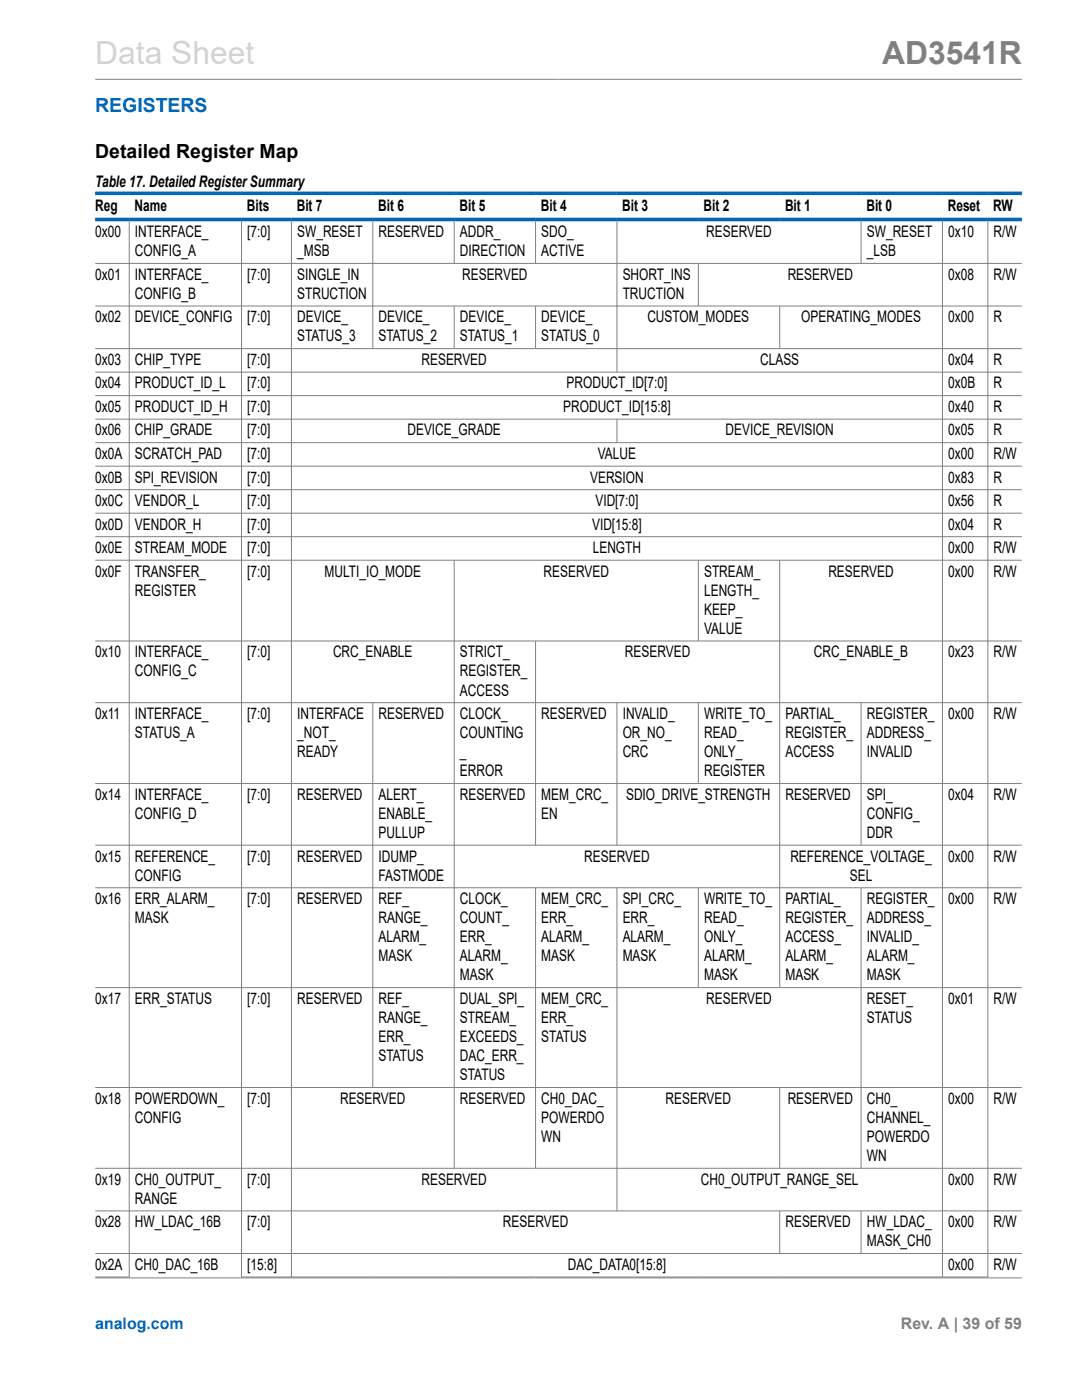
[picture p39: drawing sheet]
<svg xmlns="http://www.w3.org/2000/svg" width="216mm" height="279mm" viewBox="0 0 216 279" stroke-linecap="round" stroke-linejoin="round" font-family="sans-serif">
<defs><g id="words">
<text font-size="6.3" fill="#d3d3d3" x="19" y="12.7">Data Sheet</text>
<text font-size="6.3" fill="#808080" x="176" y="12.7">AD3541R</text>
<text font-size="3.9" fill="#0067b8" x="19" y="22.3">REGISTERS</text>
<text font-size="3.9" x="19" y="31.4">Detailed Register Map</text>
<g font-size="3.2">
<text x="19" y="37.2">Table 17. Detailed Register Summary</text>
<text x="19" y="47.3">0x00</text>
<text x="19" y="42.1">Reg</text>
<text x="26.8" y="42.1">Name</text>
<text x="26.9" y="47.3">INTERFACE_</text>
<text x="49.3" y="42.1">Bits</text>
<text x="49.3" y="47.3">[7:0]</text>
<text x="59.2" y="42.1">Bit 7</text>
<text x="59.3" y="47.3">SW_RESET</text>
<text x="75.4" y="42.1">Bit 6</text>
<text x="75.5" y="47.3">RESERVED</text>
<text x="91.7" y="42.1">Bit 5</text>
<text x="91.8" y="47.3">ADDR_</text>
<text x="107.9" y="42.1">Bit 4</text>
<text x="108" y="47.3">SDO_</text>
<text x="124.2" y="42.1">Bit 3</text>
<text x="140.4" y="42.1">Bit 2</text>
<text x="140.9" y="47.3">RESERVED</text>
<text x="156.6" y="42.1">Bit 1</text>
<text x="172.9" y="42.1">Bit 0</text>
<text x="173" y="47.3">SW_RESET</text>
<text x="189.1" y="42.1">Reset</text>
<text x="189.2" y="47.3">0x10</text>
<text x="198.2" y="42.1">RW</text>
<text x="198.3" y="47.3">R/W</text>
<text x="26.9" y="51.1">CONFIG_A</text>
<text x="59.3" y="51.1">_MSB</text>
<text x="91.8" y="51.1">DIRECTION</text>
<text x="108" y="51.1">ACTIVE</text>
<text x="173" y="51.1">_LSB</text>
<text x="19" y="55.8">0x01</text>
<text x="26.9" y="55.8">INTERFACE_</text>
<text x="26.9" y="59.6">CONFIG_B</text>
<text x="49.3" y="55.8">[7:0]</text>
<text x="59.3" y="55.8">SINGLE_IN</text>
<text x="59.3" y="59.6">STRUCTION</text>
<text x="92.2" y="55.8">RESERVED</text>
<text x="124.3" y="55.8">SHORT_INS</text>
<text x="124.3" y="59.6">TRUCTION</text>
<text x="157.2" y="55.8">RESERVED</text>
<text x="189.2" y="55.8">0x08</text>
<text x="198.3" y="55.8">R/W</text>
<text x="19" y="64.3">0x02</text>
<text x="26.9" y="64.3">DEVICE_CONFIG</text>
<text x="49.3" y="64.3">[7:0]</text>
<text x="59.3" y="64.3">DEVICE_</text>
<text x="75.5" y="64.3">DEVICE_</text>
<text x="91.8" y="64.3">DEVICE_</text>
<text x="108" y="64.3">DEVICE_</text>
<text x="129.2" y="64.3">CUSTOM_MODES</text>
<text x="159.9" y="64.3">OPERATING_MODES</text>
<text x="189.2" y="64.3">0x00</text>
<text x="198.3" y="64.3">R</text>
<text x="59.3" y="68.1">STATUS_3</text>
<text x="75.5" y="68.1">STATUS_2</text>
<text x="91.8" y="68.1">STATUS_1</text>
<text x="108" y="68.1">STATUS_0</text>
<text x="19" y="72.8">0x03</text>
<text x="19" y="77.5">0x04</text>
<text x="26.9" y="72.8">CHIP_TYPE</text>
<text x="26.9" y="77.5">PRODUCT_ID_L</text>
<text x="49.3" y="72.8">[7:0]</text>
<text x="49.3" y="77.5">[7:0]</text>
<text x="84.1" y="72.8">RESERVED</text>
<text x="113" y="77.5">PRODUCT_ID[7:0]</text>
<text x="151.7" y="72.8">CLASS</text>
<text x="189.2" y="72.8">0x04</text>
<text x="189.2" y="77.5">0x0B</text>
<text x="198.3" y="72.8">R</text>
<text x="198.3" y="77.5">R</text>
<text x="19" y="82.2">0x05</text>
<text x="26.9" y="82.2">PRODUCT_ID_H</text>
<text x="49.3" y="82.2">[7:0]</text>
<text x="112.4" y="82.2">PRODUCT_ID[15:8]</text>
<text x="189.2" y="82.2">0x40</text>
<text x="198.3" y="82.2">R</text>
<text x="19" y="86.9">0x06</text>
<text x="26.9" y="86.9">CHIP_GRADE</text>
<text x="49.3" y="86.9">[7:0]</text>
<text x="81.3" y="86.9">DEVICE_GRADE</text>
<text x="144.8" y="86.9">DEVICE_REVISION</text>
<text x="189.2" y="86.9">0x05</text>
<text x="198.3" y="86.9">R</text>
<text x="19" y="91.6">0x0A</text>
<text x="26.9" y="91.6">SCRATCH_PAD</text>
<text x="49.3" y="91.6">[7:0]</text>
<text x="119.3" y="91.6">VALUE</text>
<text x="189.2" y="91.6">0x00</text>
<text x="198.3" y="91.6">R/W</text>
<text x="19" y="96.3">0x0B</text>
<text x="19" y="101">0x0C</text>
<text x="26.9" y="96.3">SPI_REVISION</text>
<text x="26.9" y="101">VENDOR_L</text>
<text x="49.3" y="96.3">[7:0]</text>
<text x="49.3" y="101">[7:0]</text>
<text x="117.7" y="96.3">VERSION</text>
<text x="118.8" y="101">VID[7:0]</text>
<text x="189.2" y="96.3">0x83</text>
<text x="189.2" y="101">0x56</text>
<text x="198.3" y="96.3">R</text>
<text x="198.3" y="101">R</text>
<text x="19" y="105.7">0x0D</text>
<text x="26.9" y="105.7">VENDOR_H</text>
<text x="49.3" y="105.7">[7:0]</text>
<text x="118.1" y="105.7">VID[15:8]</text>
<text x="189.2" y="105.7">0x04</text>
<text x="198.3" y="105.7">R</text>
<text x="19" y="110.4">0x0E</text>
<text x="26.9" y="110.4">STREAM_MODE</text>
<text x="49.3" y="110.4">[7:0]</text>
<text x="118.3" y="110.4">LENGTH</text>
<text x="189.2" y="110.4">0x00</text>
<text x="198.3" y="110.4">R/W</text>
<text x="19" y="115.1">0x0F</text>
<text x="26.9" y="115.1">TRANSFER_</text>
<text x="26.9" y="118.9">REGISTER</text>
<text x="49.3" y="115.1">[7:0]</text>
<text x="64.8" y="115.1">MULTI_IO_MODE</text>
<text x="108.5" y="115.1">RESERVED</text>
<text x="140.5" y="115.1">STREAM_</text>
<text x="140.5" y="118.9">LENGTH_</text>
<text x="165.3" y="115.1">RESERVED</text>
<text x="189.2" y="115.1">0x00</text>
<text x="198.3" y="115.1">R/W</text>
<text x="140.5" y="122.7">KEEP_</text>
<text x="19" y="131.2">0x10</text>
<text x="26.9" y="131.2">INTERFACE_</text>
<text x="49.3" y="131.2">[7:0]</text>
<text x="66.4" y="131.2">CRC_ENABLE</text>
<text x="91.8" y="131.2">STRICT_</text>
<text x="124.7" y="131.2">RESERVED</text>
<text x="140.5" y="126.5">VALUE</text>
<text x="162.4" y="131.2">CRC_ENABLE_B</text>
<text x="189.2" y="131.2">0x23</text>
<text x="198.3" y="131.2">R/W</text>
<text x="26.9" y="135">CONFIG_C</text>
<text x="91.8" y="135">REGISTER_</text>
<text x="19" y="143.5">0x11</text>
<text x="26.9" y="143.5">INTERFACE_</text>
<text x="49.3" y="143.5">[7:0]</text>
<text x="59.3" y="143.5">INTERFACE</text>
<text x="75.5" y="143.5">RESERVED</text>
<text x="91.8" y="138.8">ACCESS</text>
<text x="91.8" y="143.5">CLOCK_</text>
<text x="108" y="143.5">RESERVED</text>
<text x="124.3" y="143.5">INVALID_</text>
<text x="140.5" y="143.5">WRITE_TO_</text>
<text x="156.7" y="143.5">PARTIAL_</text>
<text x="173" y="143.5">REGISTER_</text>
<text x="189.2" y="143.5">0x00</text>
<text x="198.3" y="143.5">R/W</text>
<text x="26.9" y="147.3">STATUS_A</text>
<text x="59.3" y="147.3">_NOT_</text>
<text x="91.8" y="147.3">COUNTING</text>
<text x="124.3" y="147.3">OR_NO_</text>
<text x="140.5" y="147.3">READ_</text>
<text x="156.7" y="147.3">REGISTER_</text>
<text x="173" y="147.3">ADDRESS_</text>
<text x="59.3" y="151.1">READY</text>
<text x="91.8" y="151.1">_</text>
<text x="91.8" y="154.9">ERROR</text>
<text x="124.3" y="151.1">CRC</text>
<text x="140.5" y="151.1">ONLY_</text>
<text x="140.5" y="154.9">REGISTER</text>
<text x="156.7" y="151.1">ACCESS</text>
<text x="173" y="151.1">INVALID</text>
<text x="19" y="159.6">0x14</text>
<text x="26.9" y="159.6">INTERFACE_</text>
<text x="49.3" y="159.6">[7:0]</text>
<text x="59.3" y="159.6">RESERVED</text>
<text x="75.5" y="159.6">ALERT_</text>
<text x="91.8" y="159.6">RESERVED</text>
<text x="108" y="159.6">MEM_CRC_</text>
<text x="124.9" y="159.6">SDIO_DRIVE_STRENGTH</text>
<text x="156.7" y="159.6">RESERVED</text>
<text x="173" y="159.6">SPI_</text>
<text x="189.2" y="159.6">0x04</text>
<text x="198.3" y="159.6">R/W</text>
<text x="26.9" y="163.4">CONFIG_D</text>
<text x="75.5" y="163.4">ENABLE_</text>
<text x="75.5" y="167.2">PULLUP</text>
<text x="108" y="163.4">EN</text>
<text x="173" y="163.4">CONFIG_</text>
<text x="173" y="167.2">DDR</text>
<text x="19" y="171.9">0x15</text>
<text x="26.9" y="171.9">REFERENCE_</text>
<text x="49.3" y="171.9">[7:0]</text>
<text x="59.3" y="171.9">RESERVED</text>
<text x="75.5" y="171.9">IDUMP_</text>
<text x="116.6" y="171.9">RESERVED</text>
<text x="157.7" y="171.9">REFERENCE_VOLTAGE_</text>
<text x="189.2" y="171.9">0x00</text>
<text x="198.3" y="171.9">R/W</text>
<text x="26.9" y="175.7">CONFIG</text>
<text x="75.5" y="175.7">FASTMODE</text>
<text x="169.6" y="175.7">SEL</text>
<text x="19" y="180.4">0x16</text>
<text x="26.9" y="180.4">ERR_ALARM_</text>
<text x="26.9" y="184.2">MASK</text>
<text x="49.3" y="180.4">[7:0]</text>
<text x="59.3" y="180.4">RESERVED</text>
<text x="75.5" y="180.4">REF_</text>
<text x="75.5" y="184.2">RANGE_</text>
<text x="91.8" y="180.4">CLOCK_</text>
<text x="91.8" y="184.2">COUNT_</text>
<text x="108" y="180.4">MEM_CRC_</text>
<text x="108" y="184.2">ERR_</text>
<text x="124.3" y="180.4">SPI_CRC_</text>
<text x="124.3" y="184.2">ERR_</text>
<text x="140.5" y="180.4">WRITE_TO_</text>
<text x="140.5" y="184.2">READ_</text>
<text x="156.7" y="180.4">PARTIAL_</text>
<text x="156.7" y="184.2">REGISTER_</text>
<text x="173" y="180.4">REGISTER_</text>
<text x="173" y="184.2">ADDRESS_</text>
<text x="189.2" y="180.4">0x00</text>
<text x="198.3" y="180.4">R/W</text>
<text x="75.5" y="188.1">ALARM_</text>
<text x="75.5" y="191.9">MASK</text>
<text x="91.8" y="188.1">ERR_</text>
<text x="91.8" y="191.9">ALARM_</text>
<text x="108" y="188.1">ALARM_</text>
<text x="108" y="191.9">MASK</text>
<text x="124.3" y="188.1">ALARM_</text>
<text x="124.3" y="191.9">MASK</text>
<text x="140.5" y="188.1">ONLY_</text>
<text x="140.5" y="191.9">ALARM_</text>
<text x="156.7" y="188.1">ACCESS_</text>
<text x="156.7" y="191.9">ALARM_</text>
<text x="173" y="188.1">INVALID_</text>
<text x="173" y="191.9">ALARM_</text>
<text x="91.8" y="195.7">MASK</text>
<text x="140.5" y="195.7">MASK</text>
<text x="156.7" y="195.7">MASK</text>
<text x="173" y="195.7">MASK</text>
<text x="19" y="200.4">0x17</text>
<text x="26.9" y="200.4">ERR_STATUS</text>
<text x="49.3" y="200.4">[7:0]</text>
<text x="59.3" y="200.4">RESERVED</text>
<text x="75.5" y="200.4">REF_</text>
<text x="91.8" y="200.4">DUAL_SPI_</text>
<text x="108" y="200.4">MEM_CRC_</text>
<text x="140.9" y="200.4">RESERVED</text>
<text x="173" y="200.4">RESET_</text>
<text x="189.2" y="200.4">0x01</text>
<text x="198.3" y="200.4">R/W</text>
<text x="75.5" y="204.2">RANGE_</text>
<text x="75.5" y="208">ERR_</text>
<text x="91.8" y="204.2">STREAM_</text>
<text x="91.8" y="208">EXCEEDS_</text>
<text x="108" y="204.2">ERR_</text>
<text x="108" y="208">STATUS</text>
<text x="173" y="204.2">STATUS</text>
<text x="75.5" y="211.8">STATUS</text>
<text x="91.8" y="211.8">DAC_ERR_</text>
<text x="91.8" y="215.6">STATUS</text>
<text x="19" y="220.3">0x18</text>
<text x="26.9" y="220.3">POWERDOWN_</text>
<text x="49.3" y="220.3">[7:0]</text>
<text x="67.9" y="220.3">RESERVED</text>
<text x="91.8" y="220.3">RESERVED</text>
<text x="108" y="220.3">CH0_DAC_</text>
<text x="132.8" y="220.3">RESERVED</text>
<text x="157.2" y="220.3">RESERVED</text>
<text x="173" y="220.3">CH0_</text>
<text x="189.2" y="220.3">0x00</text>
<text x="198.3" y="220.3">R/W</text>
<text x="26.9" y="224.1">CONFIG</text>
<text x="108" y="224.1">POWERDO</text>
<text x="108" y="227.9">WN</text>
<text x="173" y="224.1">CHANNEL_</text>
<text x="173" y="227.9">POWERDO</text>
<text x="173" y="231.7">WN</text>
<text x="19" y="236.4">0x19</text>
<text x="26.9" y="236.4">CH0_OUTPUT_</text>
<text x="49.3" y="236.4">[7:0]</text>
<text x="84.1" y="236.4">RESERVED</text>
<text x="139.8" y="236.4">CH0_OUTPUT_RANGE_SEL</text>
<text x="189.2" y="236.4">0x00</text>
<text x="198.3" y="236.4">R/W</text>
<text x="19" y="244.9">0x28</text>
<text x="26.9" y="240.2">RANGE</text>
<text x="26.9" y="244.9">HW_LDAC_16B</text>
<text x="49.3" y="244.9">[7:0]</text>
<text x="100.3" y="244.9">RESERVED</text>
<text x="156.7" y="244.9">RESERVED</text>
<text x="173" y="244.9">HW_LDAC_</text>
<text x="189.2" y="244.9">0x00</text>
<text x="198.3" y="244.9">R/W</text>
<text x="173" y="248.7">MASK_CH0</text>
<text x="19" y="253.4">0x2A</text>
<text x="26.9" y="253.4">CH0_DAC_16B</text>
<text x="49.3" y="253.4">[15:8]</text>
<text x="113.3" y="253.4">DAC_DATA0[15:8]</text>
<text x="189.2" y="253.4">0x00</text>
<text x="198.3" y="253.4">R/W</text>
</g>
<text font-size="3.2" fill="#0067b8" x="19" y="265.3">analog.com</text>
<text font-size="3.2" fill="#808080" x="179.8" y="265.3">Rev. A | 39 of 59</text>
</g></defs>
<g fill="none" stroke="#808080" stroke-width=".2">
<path d="M19 15.8h184.9M19 52.6h184.9M25.8 44.2v210.7M48.2 44.2v210.7M58.2 44.2v210.7M74.4 44.2v25.5M90.6 44.2v8.5M106.9 44.2v8.5M123.1 44.2v30.2M139.3 52.6v8.6M171.8 44.2v8.5M188.1 44.2v210.7"/>
<path d="M197.1 44.2v210.7M19 61.1h184.9M19 69.6h184.9M19 74.3h184.9M19 79h184.9M90.6 61.1v8.6M106.9 61.1v8.6M155.6 61.1v8.6M19 83.7h184.9M19 88.3h184.9M19 93h184.9M19 97.7h184.9"/>
<path d="M123.1 83.7v4.7M19 102.4h184.9M19 107.1h184.9M19 111.8h184.9M90.6 111.8v121.4M139.3 111.8v16.2M155.6 111.8v85.4M19 127.9h184.9M106.9 127.9v40.9M19 140.2h184.9M19 156.4h184.9M74.4 140.2v76.9"/>
<path d="M123.1 140.2v28.6M139.3 140.2v16.2M171.8 140.2v28.6M19 168.7h184.9M19 177.2h184.9M106.9 177.2v56M123.1 177.2v64.5M139.3 177.2v20M171.8 177.2v56M19 197.1h184.9M19 217h184.9M155.6 217v16.2"/>
<path d="M19 233.2h184.9M19 241.7h184.9M19 250.2h184.9M19 254.9h6.9M19 255h184.9M48.1 254.9h149.1M155.6 241.7v8.6M171.8 241.7v8.6"/>
</g>
<path d="M19 38.6h184.9M19 43.8h184.9" fill="none" stroke="#0067b8" stroke-width=".71"/>
<use href="#words"/>
</svg>
